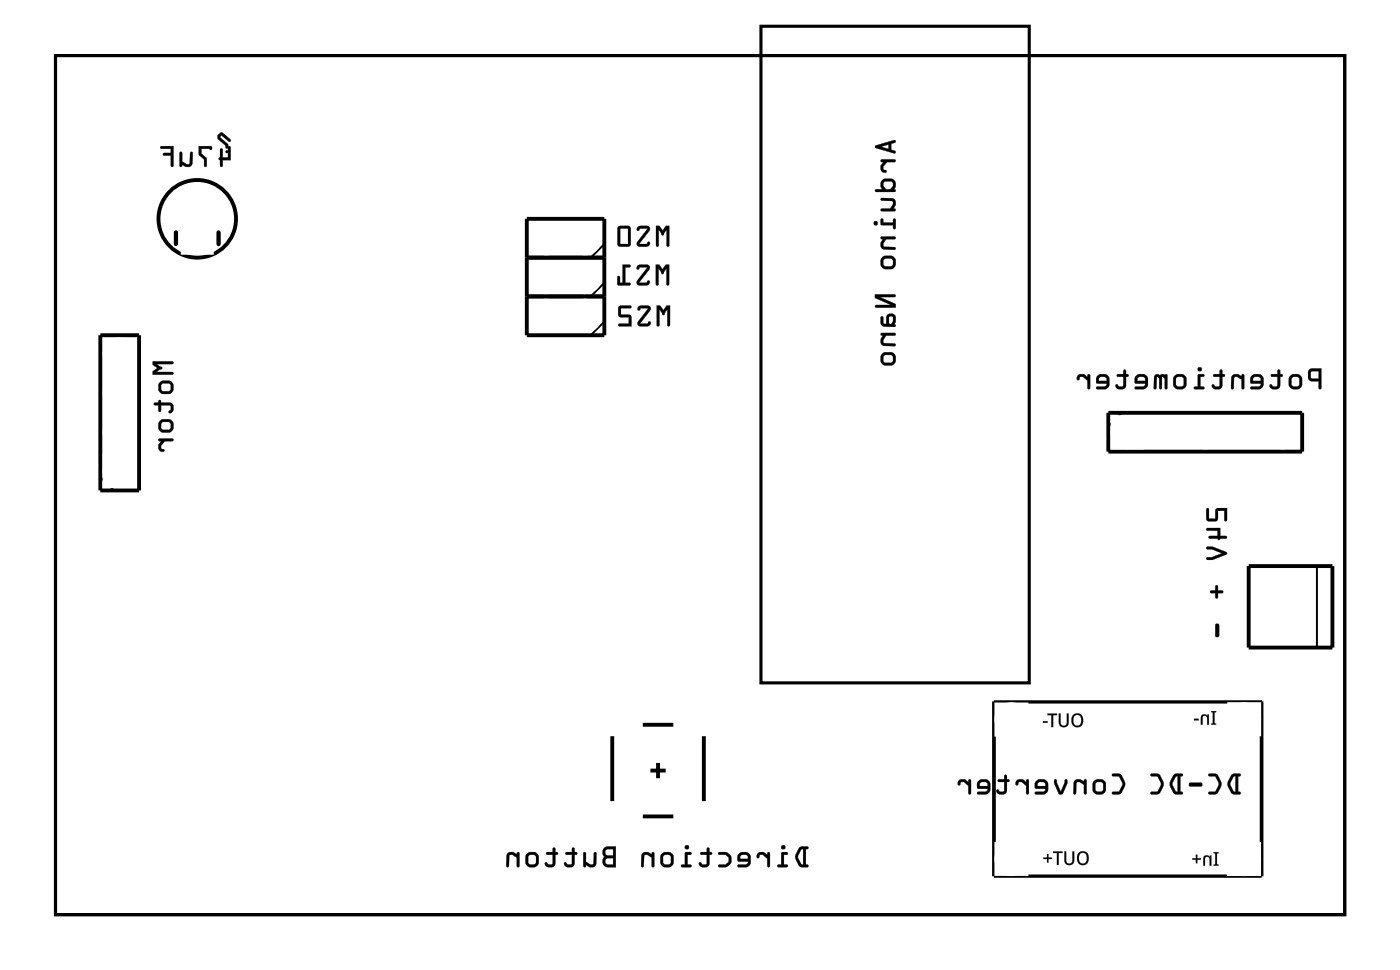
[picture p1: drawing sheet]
<svg xmlns="http://www.w3.org/2000/svg" width="92mm" height="63mm" viewBox="0 0 92 63" stroke-linecap="round" stroke-linejoin="round" font-family="sans-serif">
<path d="M3.6 3.6h84.5v56.3h-84.5zM49.9 1.7h17.5v43h-17.5z" fill="none" stroke="#000" stroke-width=".2"/>
<g fill="#000">
<path d="M14.4 9.7v.6l-.1 .1 .2 .5h.1v-.4h.5v-.8v-.1h-.2v.7h-.3v-.5zM13 9.6v.5l.4 .3v.5h.1v-.5l-.3-.3v-.4h.5l.1 .1 .1-.2zM11.8 10v.9h.1v-.1a.38 .38 0 0 0 .4 .1 .38 .38 0 0 0 .3-.2v-.7h-.1l-.1 .7-.1 .1-.4-.2v-.6zM10.5 9.6l.1 .1h.6v.3h-.4l-.1 .1 .1 .1h.4v.6l.1 .1 .1-1.3z"/>
<path d="M14.4 9.7v.6a.09 .09 0 0 0-.1 .1 .09 .09 0 0 0 .1 .1v.3a.1 .1 0 0 0 .1 .1 .1 .1 0 0 0 .1-.1v-.3h.5v-.8a.1 .1 0 0 0-.1-.1 .1 .1 0 0 0-.1 .1v.6h-.3v-.5zM14.4 9.7l.2 .1v.5h.3v-.7h.2v.1v.8h-.5v.3l-.1 .1-.2-.5 .1-.1zM13 9.6v.5l.4 .3v.4a.1 .1 0 0 0 .1 .1 .1 .1 0 0 0 .1-.1l-.1-.4-.3-.3v-.4h.5l.1 .1 .1-.2zM13 9.6h.9l-.1 .2-.1-.1h-.5v.4l.3 .3v.5h-.1v-.5l-.4-.3zM11.8 10v.8a.1 .1 0 0 0 .1 .1 .1 .1 0 0 0 0-.1 .39 .39 0 0 0 .7-.1v-.7a.09 .09 0 0 0-.1-.1 .09 .09 0 0 0 0 .1l-.1 .7-.2 .1-.3-.2v-.6zM11.8 10h.1v.6l.4 .2 .1-.1 .1-.7h.1v.7a.32 .32 0 0 1-.5 .2l-.2-.1v.1h-.1zM10.5 9.6v.1h.7v.3h-.4a.1 .1 0 0 0-.1 .1 .1 .1 0 0 0 .1 .1h.4v.6a.1 .1 0 0 0 .1 .1 .1 .1 0 0 0 .1-.1v-1.2zM10.5 9.6h.9l-.1 1.3-.1-.1v-.6h-.4l-.1-.1 .1-.1h.4v-.3h-.6z"/>
<path d="M14.3 8.8v.3l.5 .4v.2h.1v-.3l-.5-.5h.1l.5 .4 .1-.1-.6-.5zM14.8 9.9a.09 .09 0 0 0 .1 0 .09 .09 0 0 0-.1 0z"/>
<path d="M14.3 8.8v.3l.5 .4v.1a.1 .1 0 0 0 .1 .1 .1 .1 0 0 0 .1-.1l-.1-.2-.5-.5h.1l.5 .4a.09 .09 0 0 0 .1 0 .1 .1 0 0 0 0-.2l-.6-.4zM14.3 8.8l.3-.1 .5 .5-.1 .1-.5-.4h-.1l.5 .6v.2h-.1v-.2l-.5-.4zM14.8 9.9a.1 .1 0 0 0 .2 0 .1 .1 0 0 0-.2 0zM14.8 9.9a.08 .08 0 0 1 .1 0 .08 .08 0 0 1-.1 0z"/>
<path d="M43 17.3v1.4l.1-.1v-1l.2 .2a.1 .1 0 0 0 .1 .1 .1 .1 0 0 0 .1-.1l.2-.2v1l.1 .1v-1.4h-.2l-.2 .3-.2-.3zM41.8 17.4l-.1 .2h.1l.1-.1h.5l-.6 .9-.1 .2 .2 .1h.5l.2-.2-.1-.1-.2 .1h-.4l.6-.9 .1-.2-.2-.1zM40.8 17.3v1.2h-.2v-.4h-.1v.5l.8 .1v-.2h-.3v-1h.3v-.1z"/>
<path d="M43 17.3v1.3a.1 .1 0 0 0 .1 .1 .1 .1 0 0 0 .1-.1l-.1-1 .2 .2a.11 .11 0 0 0 .1 .2 .11 .11 0 0 0 .1-.2l.2-.2v1a.1 .1 0 0 0 0 .1 .1 .1 0 0 0 .1-.1v-1.3h-.2l-.2 .3-.2-.3zM43 17.3h.2l.2 .3 .2-.3h.2v1.4l-.1-.1v-1.1l-.3 .4-.3-.4v1.1v.1l-.1-.1zM41.8 17.4l-.1 .2a.13 .13 0 0 0 .1 0 .13 .13 0 0 0 .1-.1h.5l-.7 .9 .1 .2 .6 .1 .2-.2a.13 .13 0 0 0-.2-.1 .13 .13 0 0 0-.1 .1h-.4l.6-.8a.21 .21 0 0 0 .1-.3 .21 .21 0 0 0-.2-.1zM41.8 17.4l.6-.1a.2 .2 0 0 1 .1 .3l-.6 .9h.4l.2-.1v.1l-.1 .2h-.5a.19 .19 0 0 1-.2-.1 .19 .19 0 0 1 .1-.2l.6-.9h-.5l-.1 .1zM40.8 17.3v1.2h-.2v-.3a.1 .1 0 0 0-.1-.1 .1 .1 0 0 0-.1 .1l.1 .5h.7a.1 .1 0 0 0 .1-.1 .1 .1 0 0 0-.1-.1h-.2v-1h.2a.1 .1 0 0 0 .1-.1 .1 .1 0 0 0-.1-.1zM40.8 17.3l.5 .1v.1h-.3v1h.3v.2l-.8-.1v-.5h.1v.4h.2z"/>
<path d="M43 14.8v1.3h.2v-1.1l.1 .3a.1 .1 0 0 0 .1 .1 .1 .1 0 0 0 .1-.1l.2-.3v1.1h.1v-1.3h-.2l-.2 .3-.2-.3zM41.8 14.9l-.1 .1 .1 .1 .2-.1h.4l-.6 .8-.1 .2 .2 .1h.5l.2-.1-.1-.2-.1 .2h-.5l.6-.9 .1-.2-.2-.1zM40.5 14.8v1.2l.1 .1h.6l.1-.1v-1.1l-.2-.1zM40.6 15h.5v1h-.5z"/>
<path d="M43 14.8v1.3a.1 .1 0 0 0 .1 .1 .1 .1 0 0 0 .1-.1v-1.1l.1 .3a.1 .1 0 0 0 .1 .1 .1 .1 0 0 0 .1-.1l.2-.3v1.1a.1 .1 0 0 0 .1 .1 .1 .1 0 0 0 .1-.1v-1.3h-.3l-.2 .3-.2-.3zM43 14.8h.2l.2 .3 .2-.3h.2v1.3h-.1v-1.1l-.3 .4-.3-.4v1.1h-.1zM41.8 14.9l-.1 .1a.13 .13 0 0 0 .2 .1 .13 .13 0 0 0 .1-.1h.4l-.6 .8v.3h.6l.2-.2a.13 .13 0 0 0-.1-.1 .13 .13 0 0 0-.1 .2h-.5l.7-.9a.21 .21 0 0 0 0-.2 .21 .21 0 0 0-.2-.1zM41.8 14.9l.6-.1a.2 .2 0 0 1 .1 .3l-.6 .9h.5l.1-.2 .1 .2-.2 .1h-.5a.19 .19 0 0 1-.2-.1 .19 .19 0 0 1 .1-.2l.6-.8h-.4l-.2 .1zM40.5 14.8v1.2l.1 .2 .6-.1 .1-.1v-1.1l-.2-.1zM40.5 14.8h.6l.2 .1v1.1l-.1 .1h-.6l-.1-.1zM40.6 15h.5v1h-.5zM40.6 15v1h.6v-1z"/>
<path d="M57.3 9.5l.1 .2 1.2 .4 .1-.1v-.1l-.3-.1v-.4l.3-.1-.1-.1zM57.3 9.6l1.3-.4 .1 .1-.3 .1v.4l.2 .1 .1 .1h-.1l-1.2-.3zM57.7 9.6l.5-.1v.2zM57.7 9.6l.5 .2v-.3zM57.7 10.5v.1h.2l-.2 .2a.33 .33 0 0 0 0 .4 .33 .33 0 0 0 .3 .1 .14 .14 0 0 0 .1-.2 .14 .14 0 0 0-.2 0v-.2l.2-.3h.5a.1 .1 0 0 0 .1-.1 .1 .1 0 0 0-.1-.1zM57.7 10.5h1l-.1 .1h-.5l-.2 .3v.2l.2 .1a.23 .23 0 0 1-.3 .1 .23 .23 0 0 1-.1-.3v-.2l.2-.2h-.2zM57.8 11.8l-.1 .2 .1 .4h-.4a.1 .1 0 0 0-.1 .1 .1 .1 0 0 0 .1 .1h1.2a.1 .1 0 0 0 .1-.1 .1 .1 0 0 0-.1-.1l.1-.2-.1-.4-.2-.1zM57.8 11.8l.2-.1 .6 .1 .1 .2v.2l-.2 .2h.2v.1h-1.3v-.1h.4l-.1-.2zM57.9 11.9h.5l.1 .3-.2 .2h-.3l-.1-.2zM57.9 11.9v.3l.1 .2h.3l.2-.2-.1-.3zM57.7 13v.1l.7 .1h.1l-.2 .5-.5-.1a.1 .1 0 0 0-.1 .1 .1 .1 0 0 0 .1 .1h.8a.1 .1 0 0 0 .1-.1 .1 .1 0 0 0-.2 0 .39 .39 0 0 0-.1-.7zM57.7 13h.7a.32 .32 0 0 1 .2 .5l-.1 .2h.2l-.1 .1h-.8v-.1h.5l.2-.5-.1-.1h-.7zM57.7 14.3v.4h.8v.2a.1 .1 0 0 0 .1 .1 .1 .1 0 0 0 .1-.1v-.5a.1 .1 0 0 0-.1-.1 .1 .1 0 0 0-.1 .1v.2h-.6v-.2zM57.7 14.3l.2 .1v.2h.6v-.2l.1-.1 .1 .6-.2 .1v-.3h-.7zM57.2 14.6a.15 .15 0 0 0 .3 0 .15 .15 0 0 0-.3 0zM57.2 14.6a.15 .15 0 0 1 .3 0 .15 .15 0 0 1-.3 0zM57.7 15.5v.1l.1 .1a.39 .39 0 0 0 .1 .6l.7 .1a.09 .09 0 0 0 .1-.1 .09 .09 0 0 0-.1-.1h-.6l-.1-.3 .2-.2h.5a.1 .1 0 0 0 .1-.1 .1 .1 0 0 0-.1-.1zM57.7 15.5h1l-.1 .2h-.6l-.1 .2v.3h.7l.1 .1h-.8a.32 .32 0 0 1-.2-.5l.2-.1-.2-.1zM57.7 17.2a.51 .51 0 0 0 1 0 .51 .51 0 0 0-1 0zM57.7 17.2a.5 .5 0 0 1 1 0 .5 .5 0 0 1-1 0zM57.9 17h.5l.1 .1-.1 .3h-.5v-.3zM57.9 16.9v.4l.1 .1h.4h.1v-.3l-.1-.2zM57.3 19.3v.2l1.1 .5h-1a.1 .1 0 0 0-.1 .1 .1 .1 0 0 0 .1 0h1.3v-.2l-1.1-.5 1 .1a.1 .1 0 0 0 .1-.1 .1 .1 0 0 0-.1-.1zM57.3 19.3h1.3l.1 .1h-.1l-1 .1 1.1 .4v.2h-1.3l-.1-.1h.1h1l-1.1-.5zM57.7 20.7v.4l.1 .2 .8 .1a.09 .09 0 0 0 .1-.1 .09 .09 0 0 0-.1-.1l.1-.4a.32 .32 0 0 0-.3-.3 .32 .32 0 0 0-.3 .3v.4h-.2v-.4zM57.7 20.7l.2 .1v.4h.2v-.4a.31 .31 0 0 1 .3-.3 .31 .31 0 0 1 .3 .3l-.1 .4 .1 .2h-.8l-.2-.2zM58.3 20.7l.2 .1v.2l-.1 .2h-.1zM58.3 20.7l-.1 .5h.2l.1-.2v-.2zM57.7 21.8v.2h.1a.39 .39 0 0 0 .1 .7h.7a.09 .09 0 0 0 .1-.1 .09 .09 0 0 0-.1-.1h-.6l-.1-.2 .2-.3h.5a.1 .1 0 0 0 .1-.1 .1 .1 0 0 0-.1-.1zM57.7 21.8l1 .1-.1 .1h-.6l-.1 .3v.2h.7l.1 .1h-.8a.32 .32 0 0 1-.2-.5l.2-.1-.2-.1zM57.7 23.5a.51 .51 0 0 0 1 0 .51 .51 0 0 0-1 0zM57.7 23.5a.5 .5 0 0 1 1 0 .5 .5 0 0 1-1 0zM57.9 23.3h.5l.1 .1-.1 .3h-.5v-.3zM57.9 23.3v.3l.1 .1 .4 .1 .1-.1v-.3l-.1-.2z"/>
<path d="M57.3 9.6l.1 .1 1.2 .3h.1l-.1-.1-.2-.1v-.4l.2-.1v-.1zM57.7 9.6l.5-.1v.2zM57.7 10.5v.1h.2l-.2 .2a.33 .33 0 0 0 0 .4 .33 .33 0 0 0 .3 .1 .12 .12 0 0 0 .1-.2 .12 .12 0 0 0-.2 0v-.2l.2-.3h.5l.1-.1zM57.8 11.8l-.1 .2 .1 .4h-.4l-.1 .1h1.4v-.1h-.1l.1-.4-.1-.2-.2-.1zM57.9 11.9h.5l.1 .3-.2 .2h-.3l-.1-.2zM57.7 13v.1l.7 .1h.1l-.2 .5h-.6v.1h1v-.1h-.2a.38 .38 0 0 0 .2-.4 .38 .38 0 0 0-.3-.3zM57.7 14.3v.4h.8v.3l.2-.1-.1-.6-.1 .1v.2h-.6v-.2zM57.2 14.6a.15 .15 0 0 0 .3 0 .15 .15 0 0 0-.3 0zM57.7 15.5v.1l.1 .1a.38 .38 0 0 0-.1 .3 .38 .38 0 0 0 .2 .3h.8l-.1-.1-.7-.1v-.2l.2-.2h.5l.1-.2zM57.7 17.2a.5 .5 0 0 0 1 0 .5 .5 0 0 0-1 0zM57.9 17l.5-.1 .1 .2v.3h-.1h-.4l-.1-.1zM57.3 19.3v.2l1.1 .5h-1l-.1 .1h.1h1.3v-.2l-1.1-.5h1h.1l-.1-.1zM57.7 20.7v.5l.2 .2h.8l-.1-.2 .1-.4a.32 .32 0 0 0-.3-.3 .32 .32 0 0 0-.3 .3v.4h-.2v-.4zM58.3 20.7l.2 .1v.2l-.1 .2h-.2zM57.7 21.8v.1l.1 .1a.38 .38 0 0 0-.1 .3 .38 .38 0 0 0 .2 .3h.8l-.1-.1h-.7v-.2l.2-.3h.5l.1-.2zM57.7 23.5a.5 .5 0 0 0 1 0 .5 .5 0 0 0-1 0zM57.9 23.3h.5l.1 .1v.3l-.1 .1-.4-.1-.1-.1z"/>
<path d="M3.6 3.6v56.3h84.5v-56.3zM3.6 3.6h84.5v56.3h-84.5z"/>
<path d="M10 23.7v.2l.3 .2-.3 .2v.2h1.4l-.1-.1h-1.1l.3-.2a.1 .1 0 0 0 .1-.1 .1 .1 0 0 0-.1-.1l-.2-.2h1l.1-.1zM10.4 25.4a.5 .5 0 0 0 1 0 .5 .5 0 0 0-1 0zM10.6 25.1h.5l.1 .1v.3l-.1 .1h-.5v-.1zM10.1 26.4v.1h.3v.4l.1 .1v-.1l.1-.4 .6 .1v.2l-.2 .2h.1a.35 .35 0 0 0 .3-.3 .35 .35 0 0 0-.3-.3h-.5l-.1-.2-.1 .2zM10.4 27.9a.5 .5 0 0 0 1 0 .5 .5 0 0 0-1 0zM10.6 27.7l.5-.1 .1 .2v.3h-.1h-.5v-.1zM10.4 28.7v.2h.2l-.2 .2a.33 .33 0 0 0 0 .3 .33 .33 0 0 0 .3 .2 .12 .12 0 0 0 0-.2 .12 .12 0 0 0-.1 0v-.2l.2-.3h.5l.1-.1z"/>
<path d="M10 23.6v.3l.3 .2-.3 .2v.2h1.3a.1 .1 0 0 0 .1-.1 .1 .1 0 0 0-.1-.1l-1.1 .1 .3-.2a.1 .1 0 0 0 .1-.1 .1 .1 0 0 0-.1-.1l-.2-.2h1a.1 .1 0 0 0 .1-.1 .1 .1 0 0 0-.1-.1zM10 23.7h1.3l.1 .1h-.1h-1.1l.4 .3-.4 .3h1.1l.1 .1h-1.4v-.2l.3-.2-.3-.2zM10.4 25.4a.51 .51 0 0 0 1 0 .51 .51 0 0 0-1 0zM10.4 25.4a.5 .5 0 0 1 1 0 .5 .5 0 0 1-1 0zM10.6 25.1h.5l.1 .1-.1 .4h-.5v-.4zM10.6 25.1l-.1 .4 .1 .1h.5l.1-.1v-.3l-.1-.1zM10.1 26.4v.1h.3v.4a.1 .1 0 0 0 .1 .1 .1 .1 0 0 0 .1-.1v-.4h.5l.1 .3-.2 .1 .1 .1a.21 .21 0 0 0 .2 0 .21 .21 0 0 0 .1-.2v-.3l-.2-.1h-.6v-.1a.1 .1 0 0 0-.1-.1 .1 .1 0 0 0-.1 .1v.1zM10.1 26.4h.3l.1-.2v.2h.6a.37 .37 0 0 1 .3 .3 .37 .37 0 0 1-.3 .4v-.1l.1-.2-.1-.3h-.6v.4v.1l-.1-.1v-.4h-.3zM10.4 27.9a.51 .51 0 0 0 1 0 .51 .51 0 0 0-1 0zM10.4 27.9a.5 .5 0 0 1 1 0 .5 .5 0 0 1-1 0zM10.6 27.7h.5l.1 .1-.1 .3h-.5v-.3zM10.6 27.6l-.1 .4 .1 .1h.5h.1v-.3l-.1-.2zM10.4 28.7v.2h.2l-.2 .2a.33 .33 0 0 0 0 .3 .33 .33 0 0 0 .3 .2 .14 .14 0 0 0 0-.2 .14 .14 0 0 0-.1-.1v-.1l.2-.3h.5a.1 .1 0 0 0 .1-.1 .1 .1 0 0 0-.1-.1zM10.4 28.7l1 .1-.1 .1h-.5l-.3 .3v.2l.3 .1a.23 .23 0 0 1-.3 0 .23 .23 0 0 1-.1-.2v-.2l.2-.2h-.2z"/>
<path d="M43 20l.1 1.4 .1-.1v-1.1l.2 .3a.1 .1 0 0 0 .1 .1 .1 .1 0 0 0 .1-.1l.1-.3v1.1l.1 .1 .1-1.4h-.2l-.2 .3-.3-.3zM41.8 20.1v.1v.1l.2-.1h.5l-.7 .8v.2l.2 .2 .5-.1 .1-.1v-.2l-.2 .2h-.5l.7-.9v-.2l-.2-.1zM40.6 20.1l-.1 .6 .2 .1h.5v.4h-.6l-.1 .1 .9 .1-.1-.8h-.6v-.4h.6l.1-.1z"/>
<path d="M43 20v1.3a.1 .1 0 0 0 .1 .1 .1 .1 0 0 0 .1-.1v-1.1l.2 .3a.1 .1 0 0 0 .1 .1 .1 .1 0 0 0 .1-.1l.1-.2v1a.1 .1 0 0 0 .1 .1 .1 .1 0 0 0 .1-.1v-1.3h-.2l-.2 .3-.2-.3zM43 20h.2l.3 .3 .2-.3h.2l-.1 1.4-.1-.1v-1.1l-.2 .4-.3-.4v1.1l-.1 .1-.1-.1zM41.8 20.1v.1a.13 .13 0 0 0 .1 .1 .13 .13 0 0 0 .1-.1h.5l-.7 .8v.3l.7 .1 .1-.3a.13 .13 0 0 0-.1 0 .13 .13 0 0 0-.1 .1h-.5l.7-.9a.21 .21 0 0 0 0-.2 .21 .21 0 0 0-.2-.1zM41.8 20.1l.6-.1a.2 .2 0 0 1 .2 .3l-.7 .9h.5l.1-.2 .1 .2-.1 .1-.5 .1a.19 .19 0 0 1-.2-.2 .19 .19 0 0 1 0-.2l.7-.8h-.5l-.2 .1zM40.5 20v.7l.7 .1v.4h-.6a.1 .1 0 0 0-.1 .1 .1 .1 0 0 0 .1 .1h.8l-.1-.8h-.6v-.4h.6a.1 .1 0 0 0 .1-.1 .1 .1 0 0 0-.1-.1zM40.6 20.1h.8l-.1 .1h-.6v.4l.6 .1 .1 .7-.9-.1 .1-.1h.6v-.4h-.5l-.2-.1z"/>
<path d="M79.1 33.3l-.1 .7 .1 .1h.6l.1-.7h.4v.7h.2v-.8h-.7l-.1 .7h-.4v-.7zM79.1 34.6v.1h.7v.4h-.6v.2h.6h.1l.5-.1-.1-.1h-.4v-.5zM79.1 35.8v.2h.3l.7 .2-.7 .3h-.3v.1l.3 .1 1-.4-.1-.2-.9-.3zM79.6 38.3v.4h-.3v.1h.3v.3l.1 .1 .1-.1v-.3h.3v-.1h-.3v-.3zM79.6 40.9v.7l.2 .1 .1-.1v-.7l-.1-.1z"/>
<path d="M79 33.3v.7l.1 .1h.7v-.7h.4v.6a.1 .1 0 0 0 .1 .1 .1 .1 0 0 0 .1-.1v-.7h-.7l-.1 .7h-.4v-.7zM79.1 33.3h.1v.7h.4l.1-.7h.7v.8h-.2v-.7h-.4l-.1 .7h-.6l-.1-.1zM79 34.6l.1 .1h.7v.4h-.5a.1 .1 0 0 0-.1 .1 .1 .1 0 0 0 .1 .1h.5a.09 .09 0 0 0 .1 .1 .09 .09 0 0 0 0-.1h.4a.1 .1 0 0 0 .1-.1 .1 .1 0 0 0-.1-.1h-.4l.1-.5zM79.1 34.6h.8v.5h.4l.1 .1-.5 .1h-.1l-.6-.1v-.1h.6v-.4h-.7zM79 35.8l.1 .2h.3l.7 .2-.7 .3h-.3a.1 .1 0 0 0-.1 .1 .1 .1 0 0 0 .1 .1h.3l1-.5-1-.4zM79.1 35.8h.3l.9 .3 .1 .2-1 .4-.3-.1v-.1h.3l.7-.3-.7-.2-.3-.1zM79.6 38.3v.4l-.2-.1a.1 .1 0 0 0-.1 .1 .1 .1 0 0 0 .1 .1h.2v.3a.1 .1 0 0 0 .1 .1 .1 .1 0 0 0 .1-.1v-.3h.3a.1 .1 0 0 0 .1-.1 .1 .1 0 0 0-.1-.1l-.3 .1v-.3zM79.7 38.3l.1 .1v.3h.3l-.3 .1v.3l-.1 .1-.1-.1v-.3l-.3-.1h.3zM79.6 40.9v.7l.2 .1 .1-.1v-.7l-.1-.1zM79.7 40.9h.2v.7l-.1 .1-.2-.1z"/>
<path d="M85.8 24.2l-.1 .2v.4l.2 .1 .5 .1v.4l.1 .1 .1-1.4zM85.9 24.3h.5v.5h-.5zM84.3 25a.5 .5 0 0 0 1 0 .5 .5 0 0 0-1 0zM84.7 24.7h.3l.1 .1v.4l-.1 .1h-.3l-.1-.1zM83.3 24.5v.2h.4v.5l-.3 .1-.1-.1h-.1a.35 .35 0 0 0 .3 .3 .35 .35 0 0 0 .4-.3v-.5l.1-.1-.1-.1-.1-.3h-.1v.3zM82 24.6l-.1 .2v.3l.7 .1-.1 .1h-.5l-.1 .2 .7-.1 .2-.2-.1-.6-.2-.1h-.3zM82.1 24.7h.4l.1 .2h-.5zM80.8 24.6l-.1 .1v.8l.1-.1v-.7h.1l.4 .2v.5l.2 .1v-1h-.1l-.1 .1-.3-.1zM79.5 24.5v.2h.4v.5l-.3 .1-.1-.1h-.1a.35 .35 0 0 0 .3 .3 .35 .35 0 0 0 .4-.3v-.5l.2-.1-.2-.1v-.3h-.2v.3zM78.5 24.5v.8h-.2l-.1 .1 .7 .1v-.2h-.3v-.6h.3v-.2zM78.5 24.2a.14 .14 0 0 0 .2 0 .14 .14 0 0 0-.2 0zM76.8 25a.5 .5 0 0 0 1 0 .5 .5 0 0 0-1 0zM77.1 24.7h.3l.1 .1 .1 .4-.1 .1h-.3l-.2-.1zM75.7 24.6l-.1 .9 .2-.1v-.7l.1 .1 .1 .7 .1-.1 .1-.7 .1 .1v.6l.2 .1v-1zM74.4 24.6l-.1 .2 .1 .3 .6 .1-.1 .1h-.5v.2l.6-.1 .2-.2v-.6l-.3-.1h-.3zM74.6 24.7h.3l.1 .2h-.5zM73.2 24.5v.2h.4v.5l-.3 .1-.1-.1h-.1a.35 .35 0 0 0 .3 .3 .35 .35 0 0 0 .4-.3v-.5l.1-.1-.1-.1-.1-.3h-.1v.3zM71.9 24.6l-.1 .2v.3l.7 .1-.1 .1h-.5l-.1 .2 .7-.1 .2-.2-.1-.6-.2-.1h-.3zM72 24.7h.4l.1 .2h-.5zM70.6 24.6v.2a.1 .1 0 0 0 0 .1 .1 .1 0 0 0 .1-.1l.3-.1 .2 .2 .1 .5 .1 .1v-1h-.1l-.1 .2-.2-.2z"/>
<path d="M85.8 24.2l-.1 .2v.4l.2 .2h.5v.4a.1 .1 0 0 0 .1 .1 .1 .1 0 0 0 .1-.1v-1.3h-.6zM85.8 24.2l.8-.1-.1 1.4-.1-.1v-.4l-.5-.1-.2-.1zM85.9 24.3h.5v.5h-.5zM85.9 24.3v.5h.5v-.5zM84.3 25a.51 .51 0 0 0 1 0 .51 .51 0 0 0-1 0zM84.4 25a.49 .49 0 0 1 .9 0 .49 .49 0 0 1-.9 0zM84.7 24.7h.3h.1v.5l-.1 .1-.4-.1zM84.7 24.7l-.1 .5 .1 .1h.3l.1-.1v-.4l-.1-.1zM83.3 24.5v.2h.4v.5l-.3 .1-.1-.1h-.1a.21 .21 0 0 0 0 .2 .21 .21 0 0 0 .2 .1h.3l.2-.2v-.6h.1a.1 .1 0 0 0 .1-.1 .1 .1 0 0 0-.1-.1h-.1v-.2a.1 .1 0 0 0-.1-.1 .1 .1 0 0 0-.1 .1v.2zM83.3 24.5h.4v-.2l.1-.1 .1 .3 .1 .1-.1 .1v.5a.37 .37 0 0 1-.4 .3 .37 .37 0 0 1-.3-.2l.1-.1 .1 .1h.2l.1-.1v-.5h-.4zM82 24.6l-.1 .2v.3h.7l-.1 .2h-.5a.1 .1 0 0 0-.1 .1 .1 .1 0 0 0 .1 .1h.5l.2-.1 .1-.1v-.5l-.2-.3h-.4zM82 24.6l.5-.1 .2 .2 .1 .5-.2 .2-.7 .1 .1-.2h.5l.1-.1v-.1h-.7v-.3zM82.1 24.7h.4l.1 .2h-.5zM82.1 24.7v.2h.5l-.1-.2zM80.7 24.6l-.1 .8a.09 .09 0 0 0 .1 .1 .09 .09 0 0 0 .1-.1v-.7h.3l.2 .2v.5a.1 .1 0 0 0 .1 .1 .1 .1 0 0 0 .1-.1v-.8a.1 .1 0 0 0-.1-.1 .1 .1 0 0 0-.1 .1l-.3-.1zM80.8 24.6l.2-.1 .4 .2v-.2h.1v1l-.1-.1v-.6l-.3-.1h-.3v.7l-.1 .1v-.8zM79.5 24.5v.2h.4v.5l-.3 .1-.1-.1h-.1a.21 .21 0 0 0 0 .2 .21 .21 0 0 0 .2 .1h.3l.2-.2v-.6h.1a.1 .1 0 0 0 .1-.1 .1 .1 0 0 0-.1-.1h-.1v-.2a.1 .1 0 0 0-.1-.1 .1 .1 0 0 0-.1 .1v.2zM79.5 24.5h.4v-.2l.2-.1v.3l.1 .1-.1 .1v.5a.37 .37 0 0 1-.4 .3 .37 .37 0 0 1-.3-.2l.1-.1 .1 .1h.2l.1-.1v-.5h-.4zM78.5 24.5v.8h-.2a.1 .1 0 0 0-.1 .1 .1 .1 0 0 0 .1 .1h.5a.1 .1 0 0 0 .1-.1 .1 .1 0 0 0-.1-.1h-.2v-.6h.2a.1 .1 0 0 0 .1-.1 .1 .1 0 0 0-.1-.1zM78.5 24.5h.4v.2h-.3v.6h.3v.2l-.7-.1 .1-.1h.2zM78.5 24.2a.15 .15 0 0 0 .2 0 .15 .15 0 0 0-.2 0zM78.5 24.2a.13 .13 0 0 1 .2 0 .13 .13 0 0 1-.2 0zM76.8 25a.51 .51 0 0 0 1 0 .51 .51 0 0 0-1 0zM76.8 25a.5 .5 0 0 1 1 0 .5 .5 0 0 1-1 0zM77.1 24.7h.3h.1v.5v.1l-.4-.1zM77.1 24.7l-.1 .5 .2 .1h.3l.1-.1v-.4l-.2-.1zM75.7 24.5l-.1 .9a.1 .1 0 0 0 .1 .1 .1 .1 0 0 0 .1-.1v-.7l.1 .1v.6a.1 .1 0 0 0 .1 .1 .1 .1 0 0 0 .1-.1l.1-.7 .1 .1v.6a.1 .1 0 0 0 .1 .1 .1 .1 0 0 0 .1-.1v-.9zM75.7 24.6l.8-.1v1l-.2-.1v-.6l-.1-.1-.1 .8-.1-.1v-.6l-.2-.1v.7l-.2 .1zM74.4 24.6l-.1 .2 .1 .3h.6l-.1 .2h-.5a.1 .1 0 0 0-.1 .1 .1 .1 0 0 0 .1 .1h.5l.2-.1 .1-.1v-.5l-.2-.3h-.4zM74.4 24.6l.5-.1 .2 .2 .1 .5-.2 .2-.6 .1v-.2h.5l.1-.1v-.1h-.6l-.1-.3zM74.6 24.7h.3l.1 .2h-.5zM74.6 24.7l-.1 .2h.5l-.1-.2zM73.2 24.5v.2h.4v.5l-.3 .1-.1-.1h-.1a.21 .21 0 0 0 0 .2 .21 .21 0 0 0 .2 .1h.3l.2-.2v-.6h.1a.1 .1 0 0 0 .1-.1 .1 .1 0 0 0-.1-.1h-.1v-.2a.1 .1 0 0 0-.1-.1 .1 .1 0 0 0-.1 .1v.2zM73.2 24.5h.4v-.2l.1-.1 .1 .3 .1 .1-.1 .1v.5a.37 .37 0 0 1-.4 .3 .37 .37 0 0 1-.3-.2l.1-.1 .1 .1h.2l.1-.1v-.5h-.4zM71.9 24.6l-.1 .2v.3h.7l-.1 .2h-.5a.1 .1 0 0 0-.1 .1 .1 .1 0 0 0 .1 .1h.5l.2-.1 .1-.1v-.5l-.2-.3h-.4zM71.9 24.6l.5-.1 .2 .2 .1 .5-.2 .2-.7 .1 .1-.2h.5l.1-.1v-.1h-.7v-.3zM72 24.7h.4l.1 .2h-.5zM72 24.7v.2h.5l-.1-.2zM70.6 24.6l-.1 .2a.11 .11 0 0 0 .2 .1 .11 .11 0 0 0 0-.2h.3l.2 .2v.5a.1 .1 0 0 0 .1 .1 .1 .1 0 0 0 .1-.1v-.8a.1 .1 0 0 0-.1-.1 .1 .1 0 0 0-.1 .1v.1l-.2-.2zM70.6 24.6l.4-.1 .3 .2v-.2h.1v1l-.1-.1v-.5l-.3-.2h-.2l-.2 .2z"/>
<path d="M52.4 55.5a.81 .81 0 0 0 0 1.2l.5 .1 .1-.1-.2-.1v-1h.1l.1-.1-.4-.1zM52.5 55.6h.1v1l-.1-.1-.2-.4zM51.2 55.8v.8h-.2l-.1 .1 .7 .1v-.2h-.2v-.6h.2v-.2zM51.2 55.5a.15 .15 0 0 0 .3 0 .15 .15 0 0 0-.3 0zM49.7 55.9l-.1 .1a.11 .11 0 0 0 .1 .2 .11 .11 0 0 0 .1-.2h.2l.3 .2v.5h.1v-.9h-.1v.2l-.3-.2zM48.4 55.9l-.1 .2v.3l.7 .1-.1 .1h-.5l-.1 .1h.7l.2-.2-.1-.6-.2-.1h-.3zM48.5 56h.4l.1 .2h-.5zM47.1 55.8v.2h.4l.2 .1v.3l-.1 .2-.5 .1v.1h.4a.5 .5 0 0 0 .4-.5 .5 .5 0 0 0-.4-.5zM45.9 55.8v.2h.4v.5l-.3 .1-.1-.1h-.1a.35 .35 0 0 0 .3 .3 .35 .35 0 0 0 .4-.3v-.5l.2-.1-.2-.1v-.3h-.2v.3zM44.9 55.8v.8h-.2l-.1 .1 .7 .1v-.2h-.3v-.6h.3v-.2zM44.9 55.5a.14 .14 0 0 0 .2 0 .14 .14 0 0 0-.2 0zM43.2 56.3a.5 .5 0 0 0 1 0 .5 .5 0 0 0-1 0zM43.5 56h.3l.1 .1 .1 .4-.1 .1h-.3l-.2-.1zM42.1 55.9l-.1 .1v.7h.2v-.7h.1l.4 .1v.6h.1v-.9h-.1v.1l-.3-.1zM39.6 55.5l-.1 .3 .1 .3-.1 .3a.36 .36 0 0 0 .3 .4h.5v-1.4h-.5zM39.7 56.2h.5v.4l-.5-.1zM39.7 55.6h.5v.4h-.5zM38.2 55.8v.9h.2v-.1a.38 .38 0 0 0 .4 .2 .38 .38 0 0 0 .3-.3v-.7h-.2v.7l-.1 .1-.4-.2v-.6zM37.1 55.8v.2h.4v.5l-.3 .1-.1-.1h-.1a.35 .35 0 0 0 .3 .3 .35 .35 0 0 0 .3-.3v-.5l.2-.1-.2-.1v-.3h-.1v.3zM35.8 55.8v.2h.4v.5l-.2 .1-.2-.1h-.1a.35 .35 0 0 0 .3 .3 .35 .35 0 0 0 .4-.3v-.5l.2-.1-.2-.1v-.3h-.2v.3zM34.3 56.3a.5 .5 0 0 0 1 0 .5 .5 0 0 0-1 0zM34.7 56h.3l.1 .1v.4l-.1 .1h-.3l-.1-.1zM33.3 55.9l-.1 .1v.7h.1l.1-.7 .5 .1v.6h.1v-.9h-.1v.1l-.4-.1z"/>
<path d="M52.4 55.5l-.3 .5v.3l.3 .4 .5 .1a.1 .1 0 0 0 .1-.1 .1 .1 0 0 0-.1-.1h-.1v-1h.1a.1 .1 0 0 0 .1-.1 .1 .1 0 0 0-.1-.1zM52.4 55.5l.2-.1 .4 .1-.1 .1h-.1v1h.1v.2l-.5-.1-.3-.4v-.4zM52.5 55.6h.1v1l-.1-.1-.2-.4zM52.5 55.6l-.2 .5 .2 .5h.1v-1zM51.2 55.8v.8h-.2a.1 .1 0 0 0-.1 .1 .1 .1 0 0 0 .1 .1h.5a.1 .1 0 0 0 .1-.1 .1 .1 0 0 0-.1-.1h-.1v-.6h.1a.1 .1 0 0 0 .1-.1 .1 .1 0 0 0-.1-.1zM51.2 55.8h.4v.1h-.3v.7h.3v.2l-.7-.1 .1-.1h.2zM51.2 55.5a.15 .15 0 0 0 .3 0 .15 .15 0 0 0-.3 0zM51.2 55.5a.13 .13 0 0 1 .2 0 .13 .13 0 0 1-.2 0zM49.6 55.9v.1a.11 .11 0 0 0 .1 .2 .11 .11 0 0 0 .1-.2h.2l.3 .2v.5a.1 .1 0 0 0 .1 .1 .1 .1 0 0 0 .1-.1v-.8a.1 .1 0 0 0-.1-.1 .1 .1 0 0 0-.1 .1v.1l-.3-.2zM49.7 55.9l.4-.1 .2 .2v-.2h.1v.9h-.1v-.5l-.3-.3-.2 .1-.2 .2zM48.4 55.9l-.1 .2v.3h.7l-.1 .2h-.5a.1 .1 0 0 0-.1 .1 .1 .1 0 0 0 .1 .1h.5l.2-.1 .1-.1v-.5l-.2-.3h-.4zM48.4 55.9l.5-.1 .2 .1 .1 .6-.2 .2h-.7l.1-.1h.5l.1-.1v-.1h-.7v-.3zM48.5 56h.4l.1 .2h-.5zM48.5 56v.2h.5l-.1-.2zM47.1 55.8v.2h.4l.2 .2v.2l-.1 .2h-.5a.1 .1 0 0 0-.1 .1 .1 .1 0 0 0 .1 .1l.6-.1a.49 .49 0 0 0 .1-.8l-.2-.1zM47.1 55.8h.5l.2 .2 .1 .2-.1 .4-.2 .1h-.5v-.1h.4l.3-.2-.1-.3-.1-.1-.5-.1zM45.9 55.8v.2h.4v.5l-.3 .1-.1-.2-.1 .1a.21 .21 0 0 0 0 .2 .21 .21 0 0 0 .2 .1h.3l.2-.2v-.6h.1a.1 .1 0 0 0 .1-.1 .1 .1 0 0 0-.1-.1h-.1v-.2a.1 .1 0 0 0-.1-.1 .1 .1 0 0 0-.1 .1v.2zM45.9 55.8h.4v-.3h.2v.3l.1 .1h-.1v.6a.37 .37 0 0 1-.4 .3 .37 .37 0 0 1-.3-.2l.1-.1 .1 .1h.2l.1-.1v-.6h-.4zM44.9 55.8v.8h-.2a.1 .1 0 0 0-.1 .1 .1 .1 0 0 0 .1 .1h.5a.1 .1 0 0 0 .1-.1 .1 .1 0 0 0-.1-.1h-.2v-.6h.2a.1 .1 0 0 0 .1-.1 .1 .1 0 0 0-.1-.1zM44.9 55.8h.4v.1h-.3v.7h.3v.2l-.7-.1 .1-.1h.2zM44.9 55.5a.15 .15 0 0 0 .2 0 .15 .15 0 0 0-.2 0zM44.9 55.5a.13 .13 0 0 1 .2 0 .13 .13 0 0 1-.2 0zM43.2 56.3a.51 .51 0 0 0 1 0 .51 .51 0 0 0-1 0zM43.2 56.3a.5 .5 0 0 1 1 0 .5 .5 0 0 1-1 0zM43.5 56h.3h.1v.5v.1l-.4-.1zM43.5 56l-.1 .5 .2 .1h.3l.1-.1v-.4l-.2-.1zM42.1 55.8l-.1 .9a.09 .09 0 0 0 .1 .1 .09 .09 0 0 0 .1-.1v-.7h.2l.3 .1v.6a.1 .1 0 0 0 .1 .1 .1 .1 0 0 0 .1-.1v-.8a.11 .11 0 0 0-.2-.1 .1 .1 0 0 0 0 .1l-.3-.1zM42.1 55.9l.3-.1 .3 .1v-.1h.1v.9h-.1v-.6l-.3-.2-.2 .1v.7h-.2v-.7zM39.6 55.5l-.1 .3 .1 .3-.1 .3a.37 .37 0 0 0 .3 .4h.6v-1.4h-.6zM39.6 55.5l.2-.1h.5v1.4h-.5a.39 .39 0 0 1-.3-.3 .39 .39 0 0 1 .1-.4l-.1-.3zM39.7 56.2h.5v.4l-.5-.1zM39.7 56.2v.3l.5 .1v-.4zM39.7 55.6h.5v.4l-.5-.1zM39.7 55.6v.4h.5v-.4zM38.2 55.8v.9a.1 .1 0 0 0 .1 .1 .11 .11 0 0 0 .1-.2 .39 .39 0 0 0 .7-.1v-.6a.09 .09 0 0 0-.1-.1 .09 .09 0 0 0-.1 .1v.6l-.2 .1-.3-.2v-.6zM38.2 55.8h.2v.6l.4 .2 .1-.1v-.7h.2v.7a.32 .32 0 0 1-.5 .2l-.2-.1-.1 .2-.1-.1zM37.1 55.8v.2h.4v.5l-.3 .1-.1-.2-.1 .1a.21 .21 0 0 0 0 .2 .21 .21 0 0 0 .2 .1h.3l.1-.2v-.6h.1a.1 .1 0 0 0 .1-.1 .1 .1 0 0 0-.1-.1h-.1l.1-.2a.1 .1 0 0 0-.1-.1 .1 .1 0 0 0-.1 .1v.2zM37.1 55.8h.4v-.3h.1v.3l.2 .1h-.2v.6a.37 .37 0 0 1-.3 .3 .37 .37 0 0 1-.3-.2v-.1l.2 .1h.2l.1-.1v-.6h-.4zM35.8 55.8v.2h.4v.5l-.2 .1-.2-.2-.1 .1a.21 .21 0 0 0 0 .2 .21 .21 0 0 0 .3 .1h.2l.2-.2v-.6h.1a.1 .1 0 0 0 .1-.1 .1 .1 0 0 0-.1-.1h-.1v-.2a.1 .1 0 0 0-.1-.1 .1 .1 0 0 0-.1 .1v.2zM35.8 55.8h.4v-.3h.2v.3l.1 .1h-.1v.6a.37 .37 0 0 1-.4 .3 .37 .37 0 0 1-.3-.2l.1-.1 .1 .1h.2l.1-.1v-.6h-.4zM34.3 56.3a.51 .51 0 0 0 1 0 .51 .51 0 0 0-1 0zM34.3 56.3a.5 .5 0 0 1 1 0 .5 .5 0 0 1-1 0zM34.7 56h.3h.1v.5l-.1 .1-.4-.1zM34.6 56v.5l.1 .1h.3l.1-.1v-.4l-.1-.1zM33.3 55.8l-.1 .9a.09 .09 0 0 0 0 .1 .09 .09 0 0 0 .1-.1l.1-.7h.2l.3 .1-.1 .6a.1 .1 0 0 0 .1 .1 .1 .1 0 0 0 .1-.1v-.8a.1 .1 0 0 0-.1-.1 .1 .1 0 0 0 0 .1l-.4-.1zM33.3 55.9l.2-.1 .4 .1v-.1h.1v.9h-.1v-.6l-.3-.2-.2 .1-.1 .7h-.1v-.7z"/>
<path d="M70.3 46.8a.44 .44 0 0 0 0 .7 .44 .44 0 0 0 .6-.1 .44 .44 0 0 0 0-.6 .44 .44 0 0 0-.6 0zM70.3 46.8a.41 .41 0 0 1 .5 .1 .41 .41 0 0 1 0 .5 .41 .41 0 0 1-.5 .1 .6 .6 0 0 1 0-.7zM70.4 46.9a.31 .31 0 0 1 .4 .3 .31 .31 0 0 1-.4 .3l-.1-.3zM70.4 46.8a.34 .34 0 0 0-.1 .5 .34 .34 0 0 0 .5 .1v-.2a.3 .3 0 0 0 0-.3 .3 .3 0 0 0-.4-.1zM69.4 46.7v.6a.33 .33 0 0 0 .3 .3 .33 .33 0 0 0 .3-.3v-.6h-.1v.6a.2 .2 0 0 1-.2 .2 .2 .2 0 0 1-.2-.2v-.6zM69.4 46.7h.1v.6a.21 .21 0 0 0 .2 .2 .21 .21 0 0 0 .2-.2v-.6h.1v.6a.31 .31 0 0 1-.3 .3 .31 .31 0 0 1-.3-.3zM68.6 46.7v.1h.3v.8h.1v-.8h.3v-.1zM68.6 46.7h.6v.1h-.2v.8h-.1v-.8h-.3zM68.3 47.2v.1h.3v-.1zM68.3 47.2h.3v.1h-.3z"/>
<path d="M70.3 46.8a.43 .43 0 0 0 0 .7 .43 .43 0 0 0 .6-.1 .43 .43 0 0 0 0-.6 .43 .43 0 0 0-.6 0zM70.4 46.9a.32 .32 0 0 1 .4 .3 .32 .32 0 0 1-.4 .3l-.1-.3zM69.4 46.7v.6a.32 .32 0 0 0 .3 .3 .32 .32 0 0 0 .3-.3v-.6h-.1v.6a.21 .21 0 0 1-.2 .2 .21 .21 0 0 1-.2-.2v-.6zM68.6 46.7v.1h.3v.8h.1v-.8h.2v-.1zM68.3 47.2v.1h.3v-.1z"/>
<path d="M70.7 55.8a.44 .44 0 0 0-.1 .7 .44 .44 0 0 0 .7-.1 .44 .44 0 0 0-.1-.5 .44 .44 0 0 0-.5-.1zM70.7 55.9a.41 .41 0 0 1 .5 0 .41 .41 0 0 1 0 .6 .41 .41 0 0 1-.5 0 .6 .6 0 0 1 0-.6zM70.8 55.9a.31 .31 0 0 1 .4 .3 .31 .31 0 0 1-.4 .3l-.1-.3zM70.8 55.9a.34 .34 0 0 0-.1 .4 .34 .34 0 0 0 .5 .1v-.1a.3 .3 0 0 0-.1-.4 .3 .3 0 0 0-.3 0zM69.7 55.7v.6a.33 .33 0 0 0 .4 .3 .33 .33 0 0 0 .3-.3v-.6h-.1v.6a.2 .2 0 0 1-.2 .2 .2 .2 0 0 1-.2-.2v-.6zM69.7 55.7h.1v.7a.21 .21 0 0 0 .3 .1 .21 .21 0 0 0 .2-.2v-.6h.1v.6a.31 .31 0 0 1-.3 .3 .31 .31 0 0 1-.4-.3zM69 55.7v.1h.2v.8h.2v-.8h.2v-.1zM69 55.7h.6v.1h-.2v.8h-.2l.1-.8h-.3zM68.6 55.9v.2h-.2v.1h.2v.3h.1v-.3h.2v-.1h-.2v-.2zM68.6 55.9h.1v.2h.2v.1h-.2v.3h-.1v-.3h-.2v-.1h.2z"/>
<path d="M70.7 55.9a.43 .43 0 0 0-.1 .6 .43 .43 0 0 0 .7-.1 .43 .43 0 0 0-.1-.5 .43 .43 0 0 0-.5 0zM70.8 55.9a.32 .32 0 0 1 .4 .3 .32 .32 0 0 1-.4 .3l-.1-.3zM69.7 55.7v.6a.32 .32 0 0 0 .4 .3 .32 .32 0 0 0 .3-.3v-.6h-.1v.6a.21 .21 0 0 1-.2 .2 .21 .21 0 0 1-.3-.2v-.6zM69 55.7v.1h.2v.8h.2v-.8h.2v-.1zM68.6 55.9v.2h-.2v.1h.2v.3h.1v-.3h.2v-.1h-.2v-.2z"/>
<path d="M79.4 46.6h.1v.8h-.1h.3h-.1v-.8h.1zM78.7 46.8v.6h.1v-.4a.16 .16 0 0 1 .2-.1 .16 .16 0 0 1 .1 .2v.3h.1v-.6l-.1 .1-.2-.1zM78.2 47.1v.1h.3v-.1z"/>
<path d="M79.3 46.5l.2 .1v.8h-.2h.4h-.1v-.8l.1-.1zM79.4 46.6h.3h-.1v.8h.1h-.3h.1v-.8zM78.7 46.8v.6h.1v-.4a.15 .15 0 0 1 .2-.1 .15 .15 0 0 1 .1 .2v.3h.1v-.6h-.1v.1l-.2-.1zM78.7 46.8h.2l.2 .1v-.1h.1v.6h-.1v-.4a.16 .16 0 0 0-.2-.2 .16 .16 0 0 0-.1 .2v.4h-.1zM78.2 47v.2h.3v-.2zM78.2 47.1h.3v.1h-.3z"/>
<path d="M79.5 55.8l.1 .1v.7l-.1 .1h.3l-.1-.1v-.7l.1-.1zM78.9 56.1l-.1 .6h.1v-.5a.16 .16 0 0 1 .2-.1 .16 .16 0 0 1 .1 .2v.4h.2v-.7l-.1 .1-.2-.1zM78.4 56v.2h-.3v.1h.3v.2v-.2h.3v-.1h-.3v-.2z"/>
<path d="M79.5 55.8l.1 .1v.7l-.1 .1h.3l-.1-.1v-.7l.1-.1zM79.5 55.8h.3l-.1 .1v.7l.1 .1h-.3l.1-.1v-.7zM78.9 56l-.1 .7h.2v-.5a.15 .15 0 0 1 .1-.1 .15 .15 0 0 1 .1 .2v.4h.2v-.7h-.1v.1l-.2-.1zM78.9 56.1l.2-.1 .2 .1v-.1h.1v.7h-.2v-.5a.16 .16 0 0 0-.1-.1 .16 .16 0 0 0-.2 .1v.5h-.1zM78.3 55.9l.1 .3h-.3v.1h.3l-.1 .2h.2l-.1-.2h.3v-.1h-.3l.1-.3zM78.4 56v.2h.3v.1h-.3v.2v-.2h-.3v-.1h.3z"/>
<path d="M80.7 50.7a.81 .81 0 0 0 0 1.2l.5 .1 .1-.1-.2-.1v-1h.2v-.1l-.4-.1zM80.8 50.8h.1v1h-.1l-.2-.5zM79.2 50.7v.1h.4l.3 .5-.3 .5h-.4v.2a.6 .6 0 0 0 .8-.6v-.3l-.2-.4-.2-.1zM77.9 51.3v.1l.1 .1h.7l.1-.1-.1-.2zM76.9 50.7a.81 .81 0 0 0 0 1.2l.5 .1 .1-.1-.2-.1v-1h.2v-.1l-.4-.1zM77 50.8h.2v1h-.2l-.2-.5zM75.4 50.7v.1h.4l.3 .5-.3 .5h-.4v.2h.1a.6 .6 0 0 0 .7-.6v-.3l-.2-.4-.2-.1zM72.9 50.7v.1h.4l.2 .5-.2 .5h-.4v.2a.6 .6 0 0 0 .8-.6v-.3l-.2-.4-.2-.1zM71.5 51.5a.5 .5 0 0 0 1 0 .5 .5 0 0 0-1 0zM71.8 51.2h.4l.1 .1v.4l-.1 .1h-.3l-.1-.1zM70.4 51.1l-.1 .2v.7h.2v-.7l.1-.1 .4 .2v.6h.2v-1h-.2v.2l-.3-.2zM69.1 51v.3l.3 .7h.2l.3-.7v-.2h-.1l-.3 .7-.3-.7zM67.9 51.1l-.1 .2v.3l.7 .1-.1 .1h-.5l-.1 .2h.7l.2-.3-.1-.5-.3-.2h-.2zM68 51.2h.4l.1 .3h-.5zM66.6 51.1l-.1 .2a.1 .1 0 0 0 .1 .1 .1 .1 0 0 0 .1-.1l.2-.1 .3 .2v.6h.2v-1h-.1l-.1 .2-.2-.2zM65.4 51v.2h.4v.5l-.3 .1-.1-.1h-.1a.35 .35 0 0 0 .3 .3 .35 .35 0 0 0 .4-.3v-.5l.1-.1-.1-.1-.1-.3-.1 .1v.2zM64.1 51.1l-.1 .2v.3l.7 .1-.1 .1h-.5l-.1 .2h.7l.2-.3-.1-.5-.2-.2h-.3zM64.2 51.2h.4l.1 .3h-.5zM62.8 51.1l-.1 .2a.1 .1 0 0 0 .1 .1 .1 .1 0 0 0 .1-.1l.3-.1 .2 .2v.6h.2v-1h-.1l-.1 .2-.2-.2z"/>
<path d="M80.7 50.7l-.3 .5 .1 .3 .2 .5h.5a.1 .1 0 0 0 .1-.1 .1 .1 0 0 0-.1-.1h-.1v-1h.1a.1 .1 0 0 0 .1-.1 .1 .1 0 0 0-.1-.1zM80.7 50.7h.2h.4l-.1 .1h-.1v1l.2 .1-.1 .1h-.5l-.2-.5v-.4zM80.8 50.8h.1v1h-.1l-.2-.5zM80.8 50.8l-.2 .5 .2 .5h.1v-1zM79.2 50.7v.1h.4l.2 .5-.2 .5h-.4a.1 .1 0 0 0-.1 .1 .1 .1 0 0 0 .1 .1l.6-.1 .2-.6-.3-.6zM79.2 50.7h.5l.3 .4a.83 .83 0 0 1-.4 .9h-.4v-.1v-.1h.4l.2-.4v-.2l-.2-.4h-.4zM77.9 51.3v.1l.1 .1h.7l.1-.1-.1-.2zM77.9 51.3l.8-.1 .1 .2-.1 .1h-.7zM76.9 50.7l-.3 .5 .1 .3 .2 .5h.5a.1 .1 0 0 0 .1-.1 .1 .1 0 0 0-.1-.1h-.1v-1h.1a.1 .1 0 0 0 .1-.1 .1 .1 0 0 0-.1-.1zM76.9 50.7h.2h.4l-.1 .1h-.1v1l.2 .1-.1 .1h-.4l-.3-.5v-.4zM77 50.8h.2v1h-.2l-.2-.5zM77 50.8l-.2 .5 .2 .5h.2v-1zM75.4 50.7v.1h.4l.3 .5-.3 .5h-.3a.1 .1 0 0 0-.1 .1 .1 .1 0 0 0 .1 .1l.5-.1 .2-.6-.3-.6zM75.4 50.7h.5l.3 .4a.83 .83 0 0 1-.3 .9h-.4l-.1-.1v-.1h.4l.2-.4v-.2l-.2-.4h-.4zM72.9 50.7v.1h.4l.2 .5-.2 .5h-.4a.1 .1 0 0 0-.1 .1 .1 .1 0 0 0 .1 .1l.6-.1 .2-.6-.3-.6zM72.9 50.7h.5l.3 .4a.83 .83 0 0 1-.4 .9h-.4v-.1v-.1h.4l.2-.4v-.2l-.2-.4h-.4zM71.5 51.5a.51 .51 0 0 0 1 0 .51 .51 0 0 0-1 0zM71.5 51.5a.5 .5 0 0 1 1 0 .5 .5 0 0 1-1 0zM71.8 51.2h.3l.1 .1 .1 .4-.1 .1h-.4zM71.8 51.2v.5l.1 .1h.3l.1-.1v-.4l-.1-.1zM70.4 51.1l-.1 .8a.09 .09 0 0 0 .1 .1 .09 .09 0 0 0 .1-.1v-.6l.2-.1 .3 .2v.5a.1 .1 0 0 0 .1 .1 .1 .1 0 0 0 .1-.1v-.8a.1 .1 0 0 0-.1-.1 .11 .11 0 0 0-.1 .2l-.3-.2zM70.4 51.1l.3-.1 .3 .2v-.2h.2v1l-.2-.1v-.5l-.3-.2h-.2v.8h-.1l-.1-.7zM69.1 51v.3l.3 .7h.2l.3-.9a.1 .1 0 0 0-.1-.1 .1 .1 0 0 0-.1 .1l-.2 .7-.3-.7zM69.1 51l.1 .1 .3 .7 .3-.7h.1v.2l-.3 .7h-.2l-.3-.7zM67.9 51.1l-.1 .2v.3h.7l-.1 .2h-.5a.1 .1 0 0 0-.1 .1 .1 .1 0 0 0 .1 .1h.5l.1-.1 .2-.1v-.5l-.3-.3h-.3zM67.9 51.1l.4-.1 .3 .2 .1 .5-.2 .2-.7 .1 .1-.2h.5l.1-.1v-.1h-.7v-.3zM68 51.2h.4l.1 .3h-.5zM68 51.2v.3h.5l-.1-.3zM66.6 51.1l-.1 .2a.11 .11 0 0 0 .1 .1 .11 .11 0 0 0 .1-.2h.2l.3 .2v.5a.1 .1 0 0 0 .1 .1 .1 .1 0 0 0 .1-.1v-.8a.1 .1 0 0 0-.1-.1 .1 .1 0 0 0-.1 .1v.1l-.2-.2zM66.6 51.1l.4-.1 .2 .2 .1-.2h.1v1l-.2-.1v-.5l-.3-.2h-.1l-.2 .2zM65.4 51v.2h.4v.5l-.3 .1-.1-.1h-.1a.21 .21 0 0 0 0 .2 .21 .21 0 0 0 .2 .1h.3l.2-.2v-.6h.1a.1 .1 0 0 0 .1-.1 .1 .1 0 0 0-.1-.1h-.1v-.2a.1 .1 0 0 0-.1-.1 .1 .1 0 0 0-.1 .1v.2zM65.4 51h.4v-.2h.1l.1 .2 .1 .1-.1 .1v.5a.37 .37 0 0 1-.4 .3 .37 .37 0 0 1-.3-.2l.1-.1 .1 .1h.2l.1-.1v-.5h-.4zM64.1 51.1l-.1 .2v.3h.7l-.1 .2h-.5a.1 .1 0 0 0-.1 .1 .1 .1 0 0 0 .1 .1h.5l.2-.1 .1-.1v-.5l-.3-.3h-.3zM64.1 51.1l.5-.1 .2 .2 .1 .5-.2 .2-.7 .1 .1-.2h.5l.1-.1v-.1h-.7v-.3zM64.2 51.2h.4l.1 .3h-.5zM64.2 51.2v.3h.5l-.1-.3zM62.8 51.1l-.1 .2a.11 .11 0 0 0 .2 .1 .11 .11 0 0 0 0-.2h.3l.2 .2v.5a.1 .1 0 0 0 .1 .1 .1 .1 0 0 0 .1-.1v-.8a.1 .1 0 0 0-.1-.1 .1 .1 0 0 0-.1 .1v.1l-.2-.2zM62.8 51.1l.4-.1 .3 .2v-.2h.1v1l-.1-.1v-.5l-.3-.2h-.2l-.2 .2z"/>
</g>
<g fill="none" stroke="#000" stroke-width=".25">
<path d="M34.5 14.3h5.1v7.6h-5.1zM34.5 16.9h5.1M34.5 19.4h5.1M6.6 21.9h2.5v10.2h-2.5zM72.6 27h12.7v2.6h-12.7zM81.8 37.1h5.5v5.3h-5.5zM40.1 48.2v4.2M42.1 47.4h2M42.1 53.4h2M42.6 50.4h1M43.1 49.9v1M46.1 48.2v4.2"/>
<circle cx="12.9" cy="14.3" r="2.54"/>
</g>
<path d="M39.6 16l-.9 .9M39.6 18.5l-.9 .9M6.6 31.2l.9 .9M39.6 21.1l-.9 .8M73.5 27l-.9 .9M86.3 37.1v5.3" fill="none" stroke="#000" stroke-width=".13"/>
<path d="M11.5 15.2v.8M14.3 15.2v.8" fill="none" stroke="#000" stroke-width=".28"/>
<path d="M65.1 45.9v11.5M82.7 45.9v11.5" fill="none" stroke="#000" stroke-width=".24"/>
<path d="M65.1 46h17.6M65.1 57.4h17.6" fill="none" stroke="#000" stroke-width=".22"/>
<circle cx="18" cy="30.8" r=".7" fill="#fff"/>
<circle cx="18" cy="30.8" r=".7" fill="none" stroke="#fff" stroke-width=".69" stroke-linecap="butt"/>
<circle cx="30.7" cy="13.1" r=".7" fill="#fff"/>
<circle cx="30.7" cy="13.1" r=".7" fill="none" stroke="#fff" stroke-width=".69" stroke-linecap="butt"/>
<circle cx="30.7" cy="15.6" r=".7" fill="#fff"/>
<circle cx="30.7" cy="15.6" r=".7" fill="none" stroke="#fff" stroke-width=".69" stroke-linecap="butt"/>
<circle cx="30.7" cy="18.1" r=".7" fill="#fff"/>
<circle cx="30.7" cy="18.1" r=".7" fill="none" stroke="#fff" stroke-width=".69" stroke-linecap="butt"/>
<circle cx="30.7" cy="20.7" r=".7" fill="#fff"/>
<circle cx="30.7" cy="20.7" r=".7" fill="none" stroke="#fff" stroke-width=".69" stroke-linecap="butt"/>
<circle cx="30.7" cy="23.2" r=".7" fill="#fff"/>
<circle cx="30.7" cy="23.2" r=".7" fill="none" stroke="#fff" stroke-width=".69" stroke-linecap="butt"/>
<circle cx="30.7" cy="25.8" r=".7" fill="#fff"/>
<circle cx="30.7" cy="25.8" r=".7" fill="none" stroke="#fff" stroke-width=".69" stroke-linecap="butt"/>
<circle cx="30.7" cy="28.3" r=".7" fill="#fff"/>
<circle cx="30.7" cy="28.3" r=".7" fill="none" stroke="#fff" stroke-width=".69" stroke-linecap="butt"/>
<circle cx="30.7" cy="30.8" r=".7" fill="#fff"/>
<circle cx="30.7" cy="30.8" r=".7" fill="none" stroke="#fff" stroke-width=".69" stroke-linecap="butt"/>
<circle cx="18" cy="13.1" r=".7" fill="#fff"/>
<circle cx="18" cy="13.1" r=".7" fill="none" stroke="#fff" stroke-width=".69" stroke-linecap="butt"/>
<circle cx="18" cy="15.6" r=".7" fill="#fff"/>
<circle cx="18" cy="15.6" r=".7" fill="none" stroke="#fff" stroke-width=".69" stroke-linecap="butt"/>
<circle cx="18" cy="18.1" r=".7" fill="#fff"/>
<circle cx="18" cy="18.1" r=".7" fill="none" stroke="#fff" stroke-width=".69" stroke-linecap="butt"/>
<circle cx="18" cy="20.7" r=".7" fill="#fff"/>
<circle cx="18" cy="20.7" r=".7" fill="none" stroke="#fff" stroke-width=".69" stroke-linecap="butt"/>
<circle cx="18" cy="23.2" r=".7" fill="#fff"/>
<circle cx="18" cy="23.2" r=".7" fill="none" stroke="#fff" stroke-width=".69" stroke-linecap="butt"/>
<circle cx="18" cy="25.8" r=".7" fill="#fff"/>
<circle cx="18" cy="25.8" r=".7" fill="none" stroke="#fff" stroke-width=".69" stroke-linecap="butt"/>
<circle cx="18" cy="28.3" r=".7" fill="#fff"/>
<circle cx="18" cy="28.3" r=".7" fill="none" stroke="#fff" stroke-width=".69" stroke-linecap="butt"/>
<circle cx="51" cy="41" r=".67" fill="#fff"/>
<circle cx="51" cy="41" r=".67" fill="none" stroke="#fff" stroke-width=".69" stroke-linecap="butt"/>
<path d="M50.4 40.3h1.3v1.4h-1.3z" fill="#fff"/>
<path d="M50.4 40.3h1.3v1.4h-1.3z" fill="none" stroke="#fff" stroke-width=".69" stroke-linecap="butt"/>
<circle cx="51" cy="38.5" r=".67" fill="#fff"/>
<circle cx="51" cy="38.5" r=".67" fill="none" stroke="#fff" stroke-width=".69" stroke-linecap="butt"/>
<circle cx="51" cy="35.9" r=".67" fill="#fff"/>
<circle cx="51" cy="35.9" r=".67" fill="none" stroke="#fff" stroke-width=".69" stroke-linecap="butt"/>
<circle cx="51" cy="33.4" r=".67" fill="#fff"/>
<circle cx="51" cy="33.4" r=".67" fill="none" stroke="#fff" stroke-width=".69" stroke-linecap="butt"/>
<circle cx="51" cy="30.8" r=".67" fill="#fff"/>
<circle cx="51" cy="30.8" r=".67" fill="none" stroke="#fff" stroke-width=".69" stroke-linecap="butt"/>
<circle cx="51" cy="28.3" r=".67" fill="#fff"/>
<circle cx="51" cy="28.3" r=".67" fill="none" stroke="#fff" stroke-width=".69" stroke-linecap="butt"/>
<circle cx="51" cy="25.8" r=".67" fill="#fff"/>
<circle cx="51" cy="25.8" r=".67" fill="none" stroke="#fff" stroke-width=".69" stroke-linecap="butt"/>
<circle cx="51" cy="23.2" r=".67" fill="#fff"/>
<circle cx="51" cy="23.2" r=".67" fill="none" stroke="#fff" stroke-width=".69" stroke-linecap="butt"/>
<circle cx="51" cy="20.7" r=".67" fill="#fff"/>
<circle cx="51" cy="20.7" r=".67" fill="none" stroke="#fff" stroke-width=".69" stroke-linecap="butt"/>
<circle cx="51" cy="18.1" r=".67" fill="#fff"/>
<circle cx="51" cy="18.1" r=".67" fill="none" stroke="#fff" stroke-width=".69" stroke-linecap="butt"/>
<circle cx="51" cy="15.6" r=".67" fill="#fff"/>
<circle cx="51" cy="15.6" r=".67" fill="none" stroke="#fff" stroke-width=".69" stroke-linecap="butt"/>
<circle cx="51" cy="13.1" r=".67" fill="#fff"/>
<circle cx="51" cy="13.1" r=".67" fill="none" stroke="#fff" stroke-width=".69" stroke-linecap="butt"/>
<circle cx="51" cy="10.5" r=".67" fill="#fff"/>
<circle cx="51" cy="10.5" r=".67" fill="none" stroke="#fff" stroke-width=".69" stroke-linecap="butt"/>
<circle cx="51" cy="8" r=".67" fill="#fff"/>
<circle cx="51" cy="8" r=".67" fill="none" stroke="#fff" stroke-width=".69" stroke-linecap="butt"/>
<circle cx="51" cy="5.4" r=".67" fill="#fff"/>
<circle cx="51" cy="5.4" r=".67" fill="none" stroke="#fff" stroke-width=".69" stroke-linecap="butt"/>
<circle cx="66.3" cy="41" r=".67" fill="#fff"/>
<circle cx="66.3" cy="41" r=".67" fill="none" stroke="#fff" stroke-width=".69" stroke-linecap="butt"/>
<circle cx="66.3" cy="38.5" r=".67" fill="#fff"/>
<circle cx="66.3" cy="38.5" r=".67" fill="none" stroke="#fff" stroke-width=".69" stroke-linecap="butt"/>
<circle cx="66.3" cy="35.9" r=".67" fill="#fff"/>
<circle cx="66.3" cy="35.9" r=".67" fill="none" stroke="#fff" stroke-width=".69" stroke-linecap="butt"/>
<circle cx="66.3" cy="33.4" r=".67" fill="#fff"/>
<circle cx="66.3" cy="33.4" r=".67" fill="none" stroke="#fff" stroke-width=".69" stroke-linecap="butt"/>
<circle cx="66.3" cy="30.8" r=".67" fill="#fff"/>
<circle cx="66.3" cy="30.8" r=".67" fill="none" stroke="#fff" stroke-width=".69" stroke-linecap="butt"/>
<circle cx="66.3" cy="28.3" r=".67" fill="#fff"/>
<circle cx="66.3" cy="28.3" r=".67" fill="none" stroke="#fff" stroke-width=".69" stroke-linecap="butt"/>
<circle cx="66.3" cy="25.8" r=".67" fill="#fff"/>
<circle cx="66.3" cy="25.8" r=".67" fill="none" stroke="#fff" stroke-width=".69" stroke-linecap="butt"/>
<circle cx="66.3" cy="23.2" r=".67" fill="#fff"/>
<circle cx="66.3" cy="23.2" r=".67" fill="none" stroke="#fff" stroke-width=".69" stroke-linecap="butt"/>
<circle cx="66.3" cy="20.7" r=".67" fill="#fff"/>
<circle cx="66.3" cy="20.7" r=".67" fill="none" stroke="#fff" stroke-width=".69" stroke-linecap="butt"/>
<circle cx="66.3" cy="18.1" r=".67" fill="#fff"/>
<circle cx="66.3" cy="18.1" r=".67" fill="none" stroke="#fff" stroke-width=".69" stroke-linecap="butt"/>
<circle cx="66.3" cy="15.6" r=".67" fill="#fff"/>
<circle cx="66.3" cy="15.6" r=".67" fill="none" stroke="#fff" stroke-width=".69" stroke-linecap="butt"/>
<circle cx="66.3" cy="13.1" r=".67" fill="#fff"/>
<circle cx="66.3" cy="13.1" r=".67" fill="none" stroke="#fff" stroke-width=".69" stroke-linecap="butt"/>
<circle cx="66.3" cy="10.5" r=".67" fill="#fff"/>
<circle cx="66.3" cy="10.5" r=".67" fill="none" stroke="#fff" stroke-width=".69" stroke-linecap="butt"/>
<circle cx="66.3" cy="8" r=".67" fill="#fff"/>
<circle cx="66.3" cy="8" r=".67" fill="none" stroke="#fff" stroke-width=".69" stroke-linecap="butt"/>
<circle cx="66.3" cy="5.4" r=".67" fill="#fff"/>
<circle cx="66.3" cy="5.4" r=".67" fill="none" stroke="#fff" stroke-width=".69" stroke-linecap="butt"/>
<path d="M83.3 40.2h1.5v1.6h-1.5z" fill="#fff"/>
<path d="M83.3 40.2h1.5v1.6h-1.5z" fill="none" stroke="#fff" stroke-width=".76" stroke-linecap="butt"/>
<circle cx="84" cy="41" r=".76" fill="#fff"/>
<circle cx="84" cy="41" r=".76" fill="none" stroke="#fff" stroke-width=".76" stroke-linecap="butt"/>
<circle cx="84" cy="38.5" r=".76" fill="#fff"/>
<circle cx="84" cy="38.5" r=".76" fill="none" stroke="#fff" stroke-width=".76" stroke-linecap="butt"/>
<path d="M12.2 14.9h1.4v1.4h-1.4z" fill="#fff"/>
<path d="M12.2 14.9h1.4v1.4h-1.4z" fill="none" stroke="#fff" stroke-width=".76" stroke-linecap="butt"/>
<circle cx="12.9" cy="15.6" r=".7" fill="#fff"/>
<circle cx="12.9" cy="15.6" r=".7" fill="none" stroke="#fff" stroke-width=".76" stroke-linecap="butt"/>
<circle cx="12.9" cy="13.1" r=".7" fill="#fff"/>
<circle cx="12.9" cy="13.1" r=".7" fill="none" stroke="#fff" stroke-width=".76" stroke-linecap="butt"/>
<path d="M73.1 27.6h1.5v1.4h-1.5z" fill="#fff"/>
<path d="M73.1 27.6h1.5v1.4h-1.5z" fill="none" stroke="#fff" stroke-width=".76" stroke-linecap="butt"/>
<circle cx="73.9" cy="28.3" r=".74" fill="#fff"/>
<circle cx="73.9" cy="28.3" r=".74" fill="none" stroke="#fff" stroke-width=".76" stroke-linecap="butt"/>
<circle cx="79" cy="28.3" r=".74" fill="#fff"/>
<circle cx="79" cy="28.3" r=".74" fill="none" stroke="#fff" stroke-width=".76" stroke-linecap="butt"/>
<circle cx="84" cy="28.3" r=".74" fill="#fff"/>
<circle cx="84" cy="28.3" r=".74" fill="none" stroke="#fff" stroke-width=".76" stroke-linecap="butt"/>
<path d="M7.1 30.1h1.5v1.5h-1.5z" fill="#fff"/>
<path d="M7.1 30.1h1.5v1.5h-1.5z" fill="none" stroke="#fff" stroke-width=".76" stroke-linecap="butt"/>
<circle cx="7.8" cy="30.8" r=".74" fill="#fff"/>
<circle cx="7.8" cy="30.8" r=".74" fill="none" stroke="#fff" stroke-width=".76" stroke-linecap="butt"/>
<circle cx="7.8" cy="28.3" r=".74" fill="#fff"/>
<circle cx="7.8" cy="28.3" r=".74" fill="none" stroke="#fff" stroke-width=".76" stroke-linecap="butt"/>
<circle cx="7.8" cy="25.8" r=".74" fill="#fff"/>
<circle cx="7.8" cy="25.8" r=".74" fill="none" stroke="#fff" stroke-width=".76" stroke-linecap="butt"/>
<circle cx="7.8" cy="23.2" r=".74" fill="#fff"/>
<circle cx="7.8" cy="23.2" r=".74" fill="none" stroke="#fff" stroke-width=".76" stroke-linecap="butt"/>
<circle cx="81.5" cy="47.1" r=".74" fill="#fff"/>
<circle cx="81.5" cy="47.1" r=".74" fill="none" stroke="#fff" stroke-width=".76" stroke-linecap="butt"/>
<circle cx="81.5" cy="56.2" r=".74" fill="#fff"/>
<circle cx="81.5" cy="56.2" r=".74" fill="none" stroke="#fff" stroke-width=".76" stroke-linecap="butt"/>
<circle cx="66.3" cy="56.2" r=".74" fill="#fff"/>
<circle cx="66.3" cy="56.2" r=".74" fill="none" stroke="#fff" stroke-width=".76" stroke-linecap="butt"/>
<circle cx="66.3" cy="47.1" r=".74" fill="#fff"/>
<circle cx="66.3" cy="47.1" r=".74" fill="none" stroke="#fff" stroke-width=".76" stroke-linecap="butt"/>
<path d="M65.5 55.4h1.5v1.6h-1.5z" fill="#fff"/>
<path d="M65.5 55.4h1.5v1.6h-1.5z" fill="none" stroke="#fff" stroke-width=".67" stroke-linecap="butt"/>
<path d="M65.5 46.3h1.5v1.6h-1.5z" fill="#fff"/>
<path d="M65.5 46.3h1.5v1.6h-1.5z" fill="none" stroke="#fff" stroke-width=".67" stroke-linecap="butt"/>
<path d="M80.7 46.3h1.6v1.6h-1.6z" fill="#fff"/>
<path d="M80.7 46.3h1.6v1.6h-1.6z" fill="none" stroke="#fff" stroke-width=".67" stroke-linecap="butt"/>
<path d="M80.7 55.5h1.6v1.5h-1.6z" fill="#fff"/>
<path d="M80.7 55.5h1.6v1.5h-1.6z" fill="none" stroke="#fff" stroke-width=".67" stroke-linecap="butt"/>
<circle cx="38.3" cy="15.6" r=".74" fill="#fff"/>
<circle cx="38.3" cy="15.6" r=".74" fill="none" stroke="#fff" stroke-width=".76" stroke-linecap="butt"/>
<circle cx="35.8" cy="15.6" r=".74" fill="#fff"/>
<circle cx="35.8" cy="15.6" r=".74" fill="none" stroke="#fff" stroke-width=".76" stroke-linecap="butt"/>
<circle cx="38.3" cy="20.7" r=".74" fill="#fff"/>
<circle cx="38.3" cy="20.7" r=".74" fill="none" stroke="#fff" stroke-width=".76" stroke-linecap="butt"/>
<circle cx="35.8" cy="20.7" r=".74" fill="#fff"/>
<circle cx="35.8" cy="20.7" r=".74" fill="none" stroke="#fff" stroke-width=".76" stroke-linecap="butt"/>
<circle cx="38.3" cy="18.1" r=".74" fill="#fff"/>
<circle cx="38.3" cy="18.1" r=".74" fill="none" stroke="#fff" stroke-width=".76" stroke-linecap="butt"/>
<circle cx="35.8" cy="18.1" r=".74" fill="#fff"/>
<circle cx="35.8" cy="18.1" r=".74" fill="none" stroke="#fff" stroke-width=".76" stroke-linecap="butt"/>
<circle cx="40.9" cy="47.2" r=".7" fill="#fff"/>
<circle cx="40.9" cy="47.2" r=".7" fill="none" stroke="#fff" stroke-width=".76" stroke-linecap="butt"/>
<circle cx="40.9" cy="53.7" r=".7" fill="#fff"/>
<circle cx="40.9" cy="53.7" r=".7" fill="none" stroke="#fff" stroke-width=".76" stroke-linecap="butt"/>
<circle cx="45.4" cy="47.2" r=".7" fill="#fff"/>
<circle cx="45.4" cy="47.2" r=".7" fill="none" stroke="#fff" stroke-width=".76" stroke-linecap="butt"/>
<circle cx="45.4" cy="53.7" r=".7" fill="#fff"/>
<circle cx="45.4" cy="53.7" r=".7" fill="none" stroke="#fff" stroke-width=".76" stroke-linecap="butt"/>
</svg>
